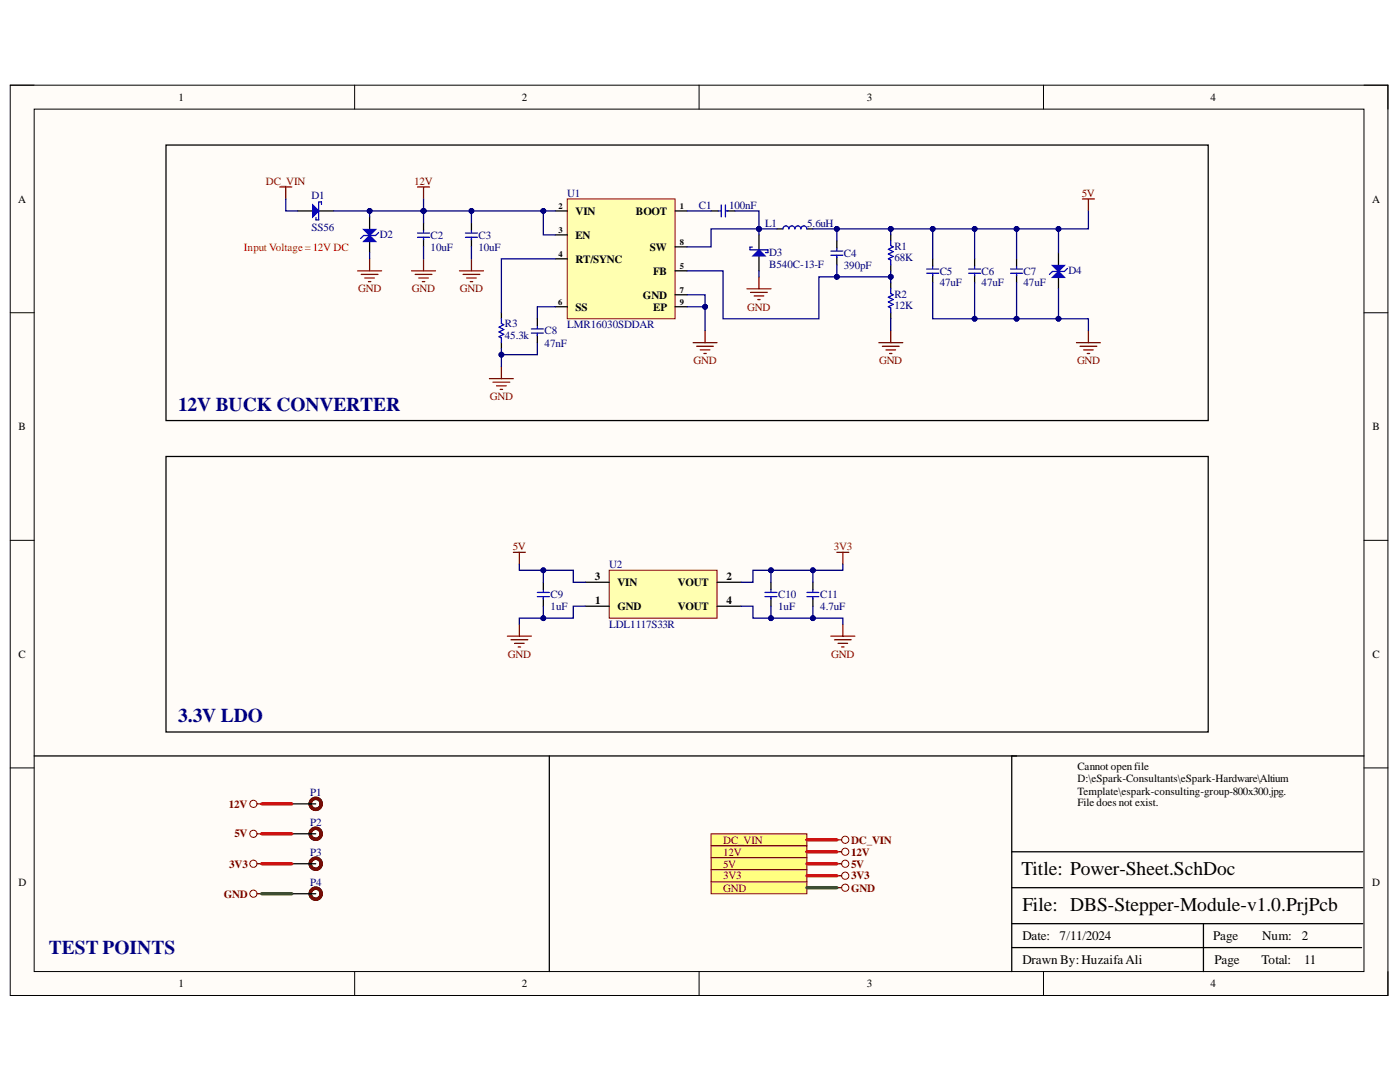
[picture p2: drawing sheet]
<svg xmlns="http://www.w3.org/2000/svg" width="279mm" height="216mm" viewBox="0 0 279 216" stroke-linecap="round" stroke-linejoin="round" font-family="sans-serif">
<defs><g id="words">
<g font-size="3.9" fill="#000080">
<text x="35.5" y="81.9">12V BUCK CONVERTER</text>
<text x="35.5" y="144.1">3.3V LDO</text>
</g>
<g font-size="3.9">
<text x="203.9" y="174.6">Title: Power-Sheet.SchDoc</text>
<text x="204" y="181.8">File: DBS-Stepper-Module-v1.0.PrjPcb</text>
</g>
<text font-size="3.9" fill="#0b0b8e" x="9.7" y="190.4">TEST POINTS</text>
<g font-size="2.6">
<text x="204" y="187.6">Date:</text>
<text x="211.5" y="187.6">7/11/2024</text>
<text x="242.1" y="187.6">Page</text>
<text x="251.9" y="187.6">Num:</text>
<text x="259.8" y="187.6">2</text>
<text x="204" y="192.4">Drawn By: HuzaifaAli</text>
<text x="242.4" y="192.4">Page</text>
<text x="251.7" y="192.4">Total:</text>
<text x="260.3" y="192.4">11</text>
</g>
<g font-size="2.2">
<text x="35.6" y="20.1">1</text>
<text x="104.1" y="20.1">2</text>
<text x="173" y="20.1">3</text>
<text x="241.6" y="20.1">4</text>
<text x="3.6" y="40.4">A</text>
<text x="273.8" y="40.4">A</text>
<text x="114.9" y="42.9">VIN</text>
<text x="114.9" y="47.6">EN</text>
<text x="126.9" y="42.9">BOOT</text>
<text x="114.9" y="52.4">RT/SYNC</text>
<text x="129.7" y="50.1">SW</text>
<text x="128.3" y="59.6">GND</text>
<text x="130.4" y="54.8">FB</text>
<text x="114.9" y="62">SS</text>
<text x="130.4" y="62">EP</text>
<text x="3.7" y="85.8">B</text>
<text x="273.9" y="85.8">B</text>
<text x="118.7" y="115.8">3</text>
<text x="123.2" y="117">VIN</text>
<text x="135.3" y="117">VOUT</text>
<text x="145" y="115.8">2</text>
<text x="118.8" y="120.5">1</text>
<text x="123.2" y="121.7">GND</text>
<text x="135.3" y="121.7">VOUT</text>
<text x="145" y="120.5">4</text>
<text x="3.7" y="131.3">C</text>
<text x="273.9" y="131.3">C</text>
<text x="215" y="153.7">Cannot openfile</text>
<text x="215" y="156.1">D:\eSpark-Consultants\eSpark-Hardware\Altium</text>
<text x="215" y="158.6">Template\espark-consulting-group-800x300.jpg.</text>
<text x="215" y="160.9">File does not exist.</text>
<text x="3.7" y="176.7">D</text>
<text x="273.8" y="176.7">D</text>
<text x="35.6" y="197">1</text>
<text x="104.1" y="197">2</text>
<text x="173" y="197">3</text>
<text x="241.6" y="197">4</text>
</g>
<g font-size="2.2" fill="#800000">
<text x="53" y="36.9">DC_VIN</text>
<text x="82.6" y="36.9">12V</text>
<text x="215.9" y="39.2">5V</text>
<text x="71.5" y="58.3">GND</text>
<text x="82.2" y="58.3">GND</text>
<text x="91.8" y="58.3">GND</text>
<text x="149.1" y="62">GND</text>
<text x="138.4" y="72.7">GND</text>
<text x="175.4" y="72.7">GND</text>
<text x="214.9" y="72.7">GND</text>
<text x="97.8" y="79.9">GND</text>
<text x="102.4" y="109.8">5V</text>
<text x="166.4" y="109.8">3V3</text>
<text x="101.3" y="131.3">GND</text>
<text x="165.9" y="131.3">GND</text>
<text x="45.7" y="161.2">12V</text>
<text x="46.8" y="167.1">5V</text>
<text x="45.8" y="173.1">3V3</text>
<text x="144.3" y="168.4">DC_VIN</text>
<text x="144.3" y="170.7">12V</text>
<text x="144.3" y="173.1">5V</text>
<text x="169.9" y="168.4">DC_VIN</text>
<text x="169.9" y="170.7">12V</text>
<text x="169.9" y="173.1">5V</text>
<text x="44.7" y="179.1">GND</text>
<text x="144.3" y="177.9">GND</text>
<text x="144.3" y="175.5">3V3</text>
<text x="169.9" y="177.9">GND</text>
<text x="169.9" y="175.5">3V3</text>
</g>
<g font-size="2.2" fill="#000080">
<text x="62.2" y="39.7">D1</text>
<text x="113.2" y="39.2">U1</text>
<text x="139.5" y="41.7">C1</text>
<text x="145.5" y="41.7">100nF</text>
<text x="62.2" y="46.1">SS56</text>
<text x="75.8" y="47.5">D2</text>
<text x="85.9" y="47.6">C2</text>
<text x="95.5" y="47.6">C3</text>
<text x="152.7" y="45.2">L1</text>
<text x="161.1" y="45.2">5.6uH</text>
<text x="85.9" y="50.1">10uF</text>
<text x="95.5" y="50.1">10uF</text>
<text x="153.5" y="51">D3</text>
<text x="153.5" y="53.4">B540C-13-F</text>
<text x="168.4" y="51.2">C4</text>
<text x="168.4" y="53.6">390pF</text>
<text x="178.5" y="49.8">R1</text>
<text x="178.5" y="52.2">68K</text>
<text x="178.5" y="59.4">R2</text>
<text x="187.5" y="54.8">C5</text>
<text x="187.5" y="57.2">47uF</text>
<text x="195.9" y="54.8">C6</text>
<text x="195.9" y="57.2">47uF</text>
<text x="204.3" y="54.8">C7</text>
<text x="204.3" y="57.2">47uF</text>
<text x="213.3" y="54.7">D4</text>
<text x="100.7" y="65.3">R3</text>
<text x="113.2" y="65.5">LMR16030SDDAR</text>
<text x="178.5" y="61.7">12K</text>
<text x="100.7" y="67.7">45.3k</text>
<text x="108.7" y="66.7">C8</text>
<text x="108.7" y="69.2">47nF</text>
<text x="121.6" y="113.4">U2</text>
<text x="109.9" y="119.3">C9</text>
<text x="155.3" y="119.3">C10</text>
<text x="163.7" y="119.3">C11</text>
<text x="109.9" y="121.7">1uF</text>
<text x="121.6" y="125.3">LDL1117S33R</text>
<text x="155.3" y="121.7">1uF</text>
<text x="163.7" y="121.7">4.7uF</text>
<text x="61.9" y="158.9">P1</text>
<text x="61.9" y="164.8">P2</text>
<text x="61.9" y="170.8">P3</text>
<text x="61.9" y="176.8">P4</text>
</g>
<text font-size="2.2" fill="#f00" x="48.6" y="50.1">Input Voltage=12V DC</text>
<g font-size="1.7">
<text x="111.5" y="41.8">2</text>
<text x="135.7" y="41.8">1</text>
<text x="111.5" y="46.5">3</text>
<text x="111.5" y="51.3">4</text>
<text x="135.7" y="53.7">5</text>
<text x="135.7" y="48.9">8</text>
<text x="135.7" y="58.5">7</text>
<text x="111.4" y="60.9">6</text>
<text x="135.7" y="60.9">9</text>
</g>
</g></defs>
<path d="M2 17h275v181.6h-275z" fill-rule="evenodd" fill="#fffcf8"/>
<path d="M2 17h275v181.6h-275z" fill="none" stroke="#000" stroke-width=".2"/>
<path d="M6.8 21.8h265.4v172.1h-265.4z" fill-rule="evenodd" fill="#fffcf8"/>
<g fill="none" stroke="#000" stroke-width=".2">
<path d="M2 17h4.8M70.8 17v4.8M139.5 17v4.8M208.3 17v4.8M272.2 17h4.8v4.8M6.8 21.8h265.4v172.1h-265.4zM2 62.4h4.8M272.2 62.4h4.8M2 107.8h4.8M272.2 107.8h4.8M2 153.2h4.8M272.2 153.2h4.8"/>
<path d="M70.8 193.9v4.7M139.5 193.9v4.7M208.3 193.9v4.7M277 193.9v4.7"/>
</g>
<path d="M272.2 150.8h-70.3v43.1M201.9 177.1h70.1M201.9 170h70.1M201.9 189.1h69.8M201.9 184.3h70.1M240.2 184.3v9.6" fill="none" stroke="#000" stroke-width=".25"/>
<path d="M113.2 39.7h21.5v23.9h-21.5z" fill-rule="evenodd" fill="#ffffb0"/>
<path d="M113.2 39.7h21.5v23.9h-21.5z" fill="none" stroke="#800000" stroke-width=".2"/>
<path d="M59.4 42.1h3M63.6 42.1h3M110.8 42.1h2.4M110.8 46.9h2.4M110.8 51.6h2.4M134.7 42.1h2.4M134.7 54h2.4M134.7 58.8h2.4M134.7 49.3h2.4M110.8 61.2h2.4M134.7 61.2h2.4" fill="none" stroke="#000" stroke-width=".25"/>
<path d="M62.4 40.9l1.2 1.2-1.2 1.2z" fill="#00f"/>
<path d="M62.4 40.9l1.2 1.2-1.2 1.2zM63.1 43.4v.5h.5M64.2 40.8v-.5h-.6v3.6M100.1 63.6v1l.4 .2-.9 .5 .9 .5-.9 .4 .9 .5-.9 .5 .5 .2v1" fill="none" stroke="#00f" stroke-width=".25"/>
<path d="M33.1 28.9h208v55h-208zM100.1 62.4v1.2M100.1 68.4v1.2M33.1 91.1h208v55h-208zM6.8 150.8h196.1M109.6 150.8v43.1M58.2 160.4h4.8M58.2 172.4h4.8M58.2 178.3h4.8" fill="none" stroke="#000" stroke-width=".25"/>
<g fill="none" stroke="#800000" stroke-width=".25">
<path d="M55.8 37.3h2.4M57 37.3v2.4M83.3 37.3h2.4M84.5 37.3v2.4M216 39.7h2.4M217.2 39.7v2.4M71.4 54h4.8M72.1 54.8h3.3M72.8 55.5h1.9M73.5 56.2h.5M73.8 51.6v2.4M91.7 54h4.8"/>
<path d="M92.4 54.8h3.4M93.1 55.5h1.9M93.8 56.2h.5M94.1 51.6v2.4M149.1 57.6h4.8M149.8 58.3h3.3M150.5 59.1h1.9M151.2 59.8h.5M151.5 55.2v2.4M97.7 75.6h4.8M98.4 76.3h3.3M99.1 77h1.9"/>
<path d="M99.8 77.7h.5M100.1 73.2v2.4M138.3 68.4h4.8M139 69.1h3.4M139.8 69.8h1.9M140.5 70.5h.4M140.7 66v2.4M175.4 68.4h4.8M176.1 69.1h3.3M176.8 69.8h1.9M177.5 70.5h.5M177.8 66v2.4"/>
<path d="M214.8 68.4h4.8M215.5 69.1h3.4M216.3 69.8h1.9M217 70.5h.5M217.2 66v2.4M51.3 160.4h.9M51.3 172.4h.9M51.3 178.3h.9"/>
</g>
<g fill="none" stroke="#5b0f00" stroke-width=".68">
<circle cx="63" cy="160.4" r="1.1"/>
<circle cx="63" cy="178.3" r="1.1"/>
<circle cx="63" cy="172.4" r="1.1"/>
</g>
<g fill="none" stroke="#800000" stroke-width=".2">
<circle cx="50.6" cy="160.4" r=".72"/>
<circle cx="50.6" cy="178.3" r=".72"/>
<circle cx="50.6" cy="172.4" r=".72"/>
</g>
<path d="M121.6 113.8h21.5v9.6h-21.5z" fill-rule="evenodd" fill="#ffffb0"/>
<path d="M121.6 113.8h21.5v9.6h-21.5z" fill="none" stroke="#800000" stroke-width=".2"/>
<g fill="none" stroke="#000" stroke-width=".25">
<path d="M151.5 46.9v3M151.5 51v3M155.1 45.7h1.1M161 45.7h1.2M108.4 116.2v1.4M108.4 119.4v1.6M116.8 116.2h4.8M143.1 116.2h4.8M153.9 116.2v1.4M153.9 119.4v1.6M162.2 116.2v1.4M162.2 119.4v1.6"/>
<path d="M116.8 121h4.8M143.1 121h4.8"/>
</g>
<g fill="none" stroke="#800000" stroke-width=".25">
<path d="M102.5 110.2h2.3M103.6 110.2v2.4M167 110.2h2.4M168.2 110.2v2.4M101.3 126.9h4.7M102 127.7h3.3M102.7 128.4h1.9M103.4 129.1h.5M103.6 124.5v2.4M165.8 126.9h4.8M166.5 127.7h3.4M167.3 128.4h1.9"/>
<path d="M168 129.1h.4M168.2 124.5v2.4"/>
</g>
<g fill="none" stroke="#00f" stroke-width=".25">
<path d="M156.2 45.7a.6 .6 0 0 1 .6-.6 .6 .6 0 0 1 .6 .6 .6 .6 0 0 1 .6-.6 .6 .6 0 0 1 .6 .6 .6 .6 0 0 1 .6-.6 .6 .6 0 0 1 .6 .6 .6 .6 0 0 1 .6-.6 .6 .6 0 0 1 .6 .6M107.2 119h2.4M107.2 118.2h2.4M108.4 117.6v.5M108.4 119v.5M152.7 119h2.4M152.7 118.2h2.4M153.9 117.6v.5M153.9 119v.5M161 119h2.4M161 118.2h2.4M162.2 117.6v.5"/>
<path d="M162.2 119v.5"/>
</g>
<path d="M150.3 51l1.2-1.1 1.2 1.1z" fill="#00f"/>
<g fill="none" stroke="#00f" stroke-width=".25">
<path d="M83.3 47.3h2.4M83.3 46.5h2.4M84.5 45.9v.5M84.5 47.3v.5M92.9 47.3h2.4M92.9 46.5h2.4M94.1 45.9v.5M94.1 47.3v.5M143.3 42.1h.5M143.9 40.9v2.4M144.8 42.1h.5M144.8 40.9v2.4"/>
<path d="M150.2 49.3h-.5v.6h3.6M150.3 51l1.2-1.1 1.2 1.1zM153.3 49.9v.5h-.5M165.8 50.9h2.4M165.8 50.1h2.4M167 49.5v.5M167 50.9v.5"/>
</g>
<path d="M73.8 43.3v2.4M73.8 48.1v2.4M84.5 44.5v1.4M84.5 47.7v1.6M94.1 44.5v1.4M94.1 47.7v1.6M141.9 42.1h1.4M145.1 42.1h1.6M167 48.1v1.4M167 51.3v1.5" fill="none" stroke="#000" stroke-width=".25"/>
<path d="M82.1 54h4.8M82.9 54.8h3.3M83.6 55.5h1.9M84.3 56.2h.5M84.5 51.6v2.4" fill="none" stroke="#800000" stroke-width=".25"/>
<path d="M72.6 48.2l1.2-1.2 1.2 1.2z" fill="#00f"/>
<path d="M72.6 48.2l1.2-1.2 1.2 1.2zM75.6 46.4l-.6 .6h-2.4l-.6 .6" fill="none" stroke="#00f" stroke-width=".25"/>
<path d="M72.6 45.8h2.4l-1.2 1.2z" fill="#00f"/>
<g fill="none" stroke="#00f" stroke-width=".25">
<path d="M72.6 45.8h2.4l-1.2 1.2zM177.8 48.1v.9l.5 .3-1 .4 1 .5-1 .5 1 .5-1 .4 .5 .3v1M177.8 57.6v1l.5 .2-1 .5 1 .5-1 .5 1 .4-1 .5 .5 .3v.9M184.9 54.5h2.4M184.9 53.7h2.4M186.1 53.1v.5M186.1 54.5v.5M193.3 54.5h2.4M193.3 53.7h2.4M194.5 53.1v.5M194.5 54.5v.5M201.7 54.5h2.4"/>
<path d="M201.7 53.7h2.4M202.9 53.1v.5M202.9 54.5v.5"/>
</g>
<path d="M177.8 46.9v1.2M177.8 52.9v1.1M177.8 56.4v1.2M186.1 51.6v1.5M186.1 54.9v1.5M194.5 51.6v1.5M194.5 54.9v1.5M202.9 51.6v1.5M202.9 54.9v1.5M211.2 50.5v2.4M211.2 55.2v2.4M177.8 62.4v1.2" fill="none" stroke="#000" stroke-width=".25"/>
<path d="M210 55.4l1.2-1.2 1.2 1.2z" fill="#00f"/>
<path d="M210 55.4l1.2-1.2 1.2 1.2zM213 53.6l-.6 .6h-2.4l-.6 .6" fill="none" stroke="#00f" stroke-width=".25"/>
<path d="M210 53h2.4l-1.2 1.2z" fill="#00f"/>
<path d="M210 53h2.4l-1.2 1.2z" fill="none" stroke="#00f" stroke-width=".25"/>
<path d="M110.8 51.6h-10.7v10.8M107.2 68.4v2.4h-7.1M110.8 61.2h-3.6v2.4" fill="none" stroke="#000080" stroke-width=".25"/>
<circle cx="100.1" cy="70.8" r=".48" fill="#000080"/>
<circle cx="100.1" cy="70.8" r=".48" fill="none" stroke="#000080" stroke-width=".2"/>
<path d="M137.1 61.2h3.6" fill="none" stroke="#000080" stroke-width=".25"/>
<circle cx="140.7" cy="61.2" r=".48" fill="#000080"/>
<circle cx="140.7" cy="61.2" r=".48" fill="none" stroke="#000080" stroke-width=".2"/>
<path d="M137.1 42.1h4.8M146.7 42.1h4.8v3.6" fill="none" stroke="#000080" stroke-width=".25"/>
<circle cx="151.5" cy="45.7" r=".48" fill="#000080"/>
<circle cx="151.5" cy="45.7" r=".48" fill="none" stroke="#000080" stroke-width=".2"/>
<path d="M151.5 45.7v1.2" fill="none" stroke="#000080" stroke-width=".25"/>
<circle cx="151.5" cy="45.7" r=".48" fill="#000080"/>
<circle cx="151.5" cy="45.7" r=".48" fill="none" stroke="#000080" stroke-width=".2"/>
<path d="M151.5 54v1.2M167 45.7v2.4" fill="none" stroke="#000080" stroke-width=".25"/>
<circle cx="167" cy="45.7" r=".48" fill="#000080"/>
<circle cx="167" cy="45.7" r=".48" fill="none" stroke="#000080" stroke-width=".2"/>
<path d="M167 52.9v2.3h10.8v-1.2" fill="none" stroke="#000080" stroke-width=".25"/>
<circle cx="177.8" cy="55.2" r=".48" fill="#000080"/>
<circle cx="177.8" cy="55.2" r=".48" fill="none" stroke="#000080" stroke-width=".2"/>
<circle cx="167" cy="55.2" r=".48" fill="#000080"/>
<circle cx="167" cy="55.2" r=".48" fill="none" stroke="#000080" stroke-width=".2"/>
<path d="M137.1 54h7.2v9.6h19.1v-8.4h3.6" fill="none" stroke="#000080" stroke-width=".25"/>
<circle cx="167" cy="55.2" r=".48" fill="#000080"/>
<circle cx="167" cy="55.2" r=".48" fill="none" stroke="#000080" stroke-width=".2"/>
<path d="M177.8 55.2v1.2" fill="none" stroke="#000080" stroke-width=".25"/>
<circle cx="177.8" cy="55.2" r=".48" fill="#000080"/>
<circle cx="177.8" cy="55.2" r=".48" fill="none" stroke="#000080" stroke-width=".2"/>
<path d="M108.4 42.1v4.8h2.4M177.8 63.6v2.4" fill="none" stroke="#000080" stroke-width=".25"/>
<circle cx="108.4" cy="42.1" r=".48" fill="#000080"/>
<circle cx="108.4" cy="42.1" r=".48" fill="none" stroke="#000080" stroke-width=".2"/>
<path d="M57 39.7v2.4h2.4M94.1 42.1v2.4" fill="none" stroke="#000080" stroke-width=".25"/>
<circle cx="94.1" cy="42.1" r=".48" fill="#000080"/>
<circle cx="94.1" cy="42.1" r=".48" fill="none" stroke="#000080" stroke-width=".2"/>
<path d="M73.8 50.5v1.1M94.1 49.3v2.3M155.1 45.7h-13.2v3.6h-4.8" fill="none" stroke="#000080" stroke-width=".25"/>
<circle cx="151.5" cy="45.7" r=".48" fill="#000080"/>
<circle cx="151.5" cy="45.7" r=".48" fill="none" stroke="#000080" stroke-width=".2"/>
<path d="M52.2 160.4h6M52.2 172.4h6" fill="none" stroke="#f00" stroke-width=".68"/>
<path d="M52.2 178.3h6" fill="none" stroke="#274e13" stroke-width=".68"/>
<path d="M103.6 112.6v1.2h10.8v2.4h2.4" fill="none" stroke="#000080" stroke-width=".25"/>
<circle cx="108.4" cy="113.8" r=".48" fill="#000080"/>
<circle cx="108.4" cy="113.8" r=".48" fill="none" stroke="#000080" stroke-width=".2"/>
<path d="M108.4 113.8v2.4" fill="none" stroke="#000080" stroke-width=".25"/>
<circle cx="108.4" cy="113.8" r=".48" fill="#000080"/>
<circle cx="108.4" cy="113.8" r=".48" fill="none" stroke="#000080" stroke-width=".2"/>
<path d="M108.4 121v2.4" fill="none" stroke="#000080" stroke-width=".25"/>
<circle cx="108.4" cy="123.4" r=".48" fill="#000080"/>
<circle cx="108.4" cy="123.4" r=".48" fill="none" stroke="#000080" stroke-width=".2"/>
<path d="M116.8 121h-2.4v2.4h-10.8v1.1" fill="none" stroke="#000080" stroke-width=".25"/>
<circle cx="108.4" cy="123.4" r=".48" fill="#000080"/>
<circle cx="108.4" cy="123.4" r=".48" fill="none" stroke="#000080" stroke-width=".2"/>
<path d="M153.9 113.8v2.4" fill="none" stroke="#000080" stroke-width=".25"/>
<circle cx="153.9" cy="113.8" r=".48" fill="#000080"/>
<circle cx="153.9" cy="113.8" r=".48" fill="none" stroke="#000080" stroke-width=".2"/>
<path d="M153.9 121v2.4" fill="none" stroke="#000080" stroke-width=".25"/>
<circle cx="153.9" cy="123.4" r=".48" fill="#000080"/>
<circle cx="153.9" cy="123.4" r=".48" fill="none" stroke="#000080" stroke-width=".2"/>
<path d="M168.2 112.6v1.2h-17.9v2.4h-2.4" fill="none" stroke="#000080" stroke-width=".25"/>
<circle cx="153.9" cy="113.8" r=".48" fill="#000080"/>
<circle cx="153.9" cy="113.8" r=".48" fill="none" stroke="#000080" stroke-width=".2"/>
<circle cx="162.2" cy="113.8" r=".48" fill="#000080"/>
<circle cx="162.2" cy="113.8" r=".48" fill="none" stroke="#000080" stroke-width=".2"/>
<path d="M147.9 121h2.4v2.4h17.9v1.1" fill="none" stroke="#000080" stroke-width=".25"/>
<circle cx="153.9" cy="123.4" r=".48" fill="#000080"/>
<circle cx="153.9" cy="123.4" r=".48" fill="none" stroke="#000080" stroke-width=".2"/>
<circle cx="162.2" cy="123.4" r=".48" fill="#000080"/>
<circle cx="162.2" cy="123.4" r=".48" fill="none" stroke="#000080" stroke-width=".2"/>
<path d="M162.2 113.8v2.4" fill="none" stroke="#000080" stroke-width=".25"/>
<circle cx="162.2" cy="113.8" r=".48" fill="#000080"/>
<circle cx="162.2" cy="113.8" r=".48" fill="none" stroke="#000080" stroke-width=".2"/>
<path d="M162.2 121v2.4" fill="none" stroke="#000080" stroke-width=".25"/>
<circle cx="162.2" cy="123.4" r=".48" fill="#000080"/>
<circle cx="162.2" cy="123.4" r=".48" fill="none" stroke="#000080" stroke-width=".2"/>
<path d="M84.5 42.1v2.4" fill="none" stroke="#000080" stroke-width=".25"/>
<circle cx="84.5" cy="42.1" r=".48" fill="#000080"/>
<circle cx="84.5" cy="42.1" r=".48" fill="none" stroke="#000080" stroke-width=".2"/>
<path d="M84.5 39.7v2.4M84.5 49.3v2.3" fill="none" stroke="#000080" stroke-width=".25"/>
<circle cx="84.5" cy="42.1" r=".48" fill="#000080"/>
<circle cx="84.5" cy="42.1" r=".48" fill="none" stroke="#000080" stroke-width=".2"/>
<path d="M194.5 45.7v5.9" fill="none" stroke="#000080" stroke-width=".25"/>
<circle cx="194.5" cy="45.7" r=".48" fill="#000080"/>
<circle cx="194.5" cy="45.7" r=".48" fill="none" stroke="#000080" stroke-width=".2"/>
<path d="M186.1 45.7v5.9" fill="none" stroke="#000080" stroke-width=".25"/>
<circle cx="186.1" cy="45.7" r=".48" fill="#000080"/>
<circle cx="186.1" cy="45.7" r=".48" fill="none" stroke="#000080" stroke-width=".2"/>
<path d="M194.5 56.4v7.2" fill="none" stroke="#000080" stroke-width=".25"/>
<circle cx="194.5" cy="63.6" r=".48" fill="#000080"/>
<circle cx="194.5" cy="63.6" r=".48" fill="none" stroke="#000080" stroke-width=".2"/>
<path d="M202.9 56.4v7.2" fill="none" stroke="#000080" stroke-width=".25"/>
<circle cx="202.9" cy="63.6" r=".48" fill="#000080"/>
<circle cx="202.9" cy="63.6" r=".48" fill="none" stroke="#000080" stroke-width=".2"/>
<path d="M202.9 45.7v5.9" fill="none" stroke="#000080" stroke-width=".25"/>
<circle cx="202.9" cy="45.7" r=".48" fill="#000080"/>
<circle cx="202.9" cy="45.7" r=".48" fill="none" stroke="#000080" stroke-width=".2"/>
<path d="M211.2 57.6v6" fill="none" stroke="#000080" stroke-width=".25"/>
<circle cx="211.2" cy="63.6" r=".48" fill="#000080"/>
<circle cx="211.2" cy="63.6" r=".48" fill="none" stroke="#000080" stroke-width=".2"/>
<path d="M211.2 45.7v4.8" fill="none" stroke="#000080" stroke-width=".25"/>
<circle cx="211.2" cy="45.7" r=".48" fill="#000080"/>
<circle cx="211.2" cy="45.7" r=".48" fill="none" stroke="#000080" stroke-width=".2"/>
<path d="M73.8 42.1v1.2" fill="none" stroke="#000080" stroke-width=".25"/>
<circle cx="73.8" cy="42.1" r=".48" fill="#000080"/>
<circle cx="73.8" cy="42.1" r=".48" fill="none" stroke="#000080" stroke-width=".2"/>
<path d="M107.2 63.6v1.4M107.2 66.8v1.6" fill="none" stroke="#000" stroke-width=".25"/>
<path d="M106 66.5h2.4M106 65.6h2.4M107.2 65v.5M107.2 66.5v.4" fill="none" stroke="#00f" stroke-width=".25"/>
<path d="M100.1 69.6v3.6" fill="none" stroke="#000080" stroke-width=".25"/>
<circle cx="100.1" cy="70.8" r=".48" fill="#000080"/>
<circle cx="100.1" cy="70.8" r=".48" fill="none" stroke="#000080" stroke-width=".2"/>
<circle cx="63" cy="166.4" r="1.1" fill="none" stroke="#5b0f00" stroke-width=".68"/>
<path d="M58.2 166.4h4.8" fill="none" stroke="#000" stroke-width=".25"/>
<circle cx="50.6" cy="166.4" r=".72" fill="none" stroke="#800000" stroke-width=".2"/>
<path d="M51.3 166.4h.9" fill="none" stroke="#800000" stroke-width=".25"/>
<path d="M52.2 166.4h6" fill="none" stroke="#f00" stroke-width=".68"/>
<path d="M141.9 175.9h19.1v2.4h-19.1z" fill-rule="evenodd" fill="#ffff80"/>
<g fill="none" stroke="#800000" stroke-width=".2">
<path d="M141.9 175.9h19.1v2.4h-19.1z"/>
<circle cx="168.7" cy="177.1" r=".72"/>
</g>
<path d="M167 177.1h1" fill="none" stroke="#800000" stroke-width=".25"/>
<path d="M141.9 166.4h19.1v2.4h-19.1z" fill-rule="evenodd" fill="#ffff80"/>
<g fill="none" stroke="#800000" stroke-width=".2">
<path d="M141.9 166.4h19.1v2.4h-19.1z"/>
<circle cx="168.7" cy="167.6" r=".72"/>
</g>
<path d="M167 167.6h1" fill="none" stroke="#800000" stroke-width=".25"/>
<path d="M141.9 168.8h19.1v2.4h-19.1z" fill-rule="evenodd" fill="#ffff80"/>
<g fill="none" stroke="#800000" stroke-width=".2">
<path d="M141.9 168.8h19.1v2.4h-19.1z"/>
<circle cx="168.7" cy="170" r=".72"/>
</g>
<path d="M167 170h1" fill="none" stroke="#800000" stroke-width=".25"/>
<path d="M141.9 171.2h19.1v2.3h-19.1z" fill-rule="evenodd" fill="#ffff80"/>
<g fill="none" stroke="#800000" stroke-width=".2">
<path d="M141.9 171.2h19.1v2.3h-19.1z"/>
<circle cx="168.7" cy="172.4" r=".72"/>
</g>
<path d="M167 172.4h1" fill="none" stroke="#800000" stroke-width=".25"/>
<path d="M161 177.1h6" fill="none" stroke="#274e13" stroke-width=".68"/>
<path d="M161 167.6h6M161 170h6M161 172.4h6" fill="none" stroke="#f00" stroke-width=".68"/>
<path d="M141.9 173.5h19.1v2.4h-19.1z" fill-rule="evenodd" fill="#ffff80"/>
<g fill="none" stroke="#800000" stroke-width=".2">
<path d="M141.9 173.5h19.1v2.4h-19.1z"/>
<circle cx="168.7" cy="174.7" r=".72"/>
</g>
<path d="M167 174.7h1" fill="none" stroke="#800000" stroke-width=".25"/>
<path d="M161 174.7h6" fill="none" stroke="#f00" stroke-width=".68"/>
<path d="M137.1 58.8h3.6v7.2" fill="none" stroke="#000080" stroke-width=".25"/>
<circle cx="140.7" cy="61.2" r=".48" fill="#000080"/>
<circle cx="140.7" cy="61.2" r=".48" fill="none" stroke="#000080" stroke-width=".2"/>
<path d="M186.1 56.4v7.2h31.1v2.4" fill="none" stroke="#000080" stroke-width=".25"/>
<circle cx="194.5" cy="63.6" r=".48" fill="#000080"/>
<circle cx="194.5" cy="63.6" r=".48" fill="none" stroke="#000080" stroke-width=".2"/>
<circle cx="202.9" cy="63.6" r=".48" fill="#000080"/>
<circle cx="202.9" cy="63.6" r=".48" fill="none" stroke="#000080" stroke-width=".2"/>
<circle cx="211.2" cy="63.6" r=".48" fill="#000080"/>
<circle cx="211.2" cy="63.6" r=".48" fill="none" stroke="#000080" stroke-width=".2"/>
<path d="M217.2 42.1v3.6h-39.4" fill="none" stroke="#000080" stroke-width=".25"/>
<circle cx="211.2" cy="45.7" r=".48" fill="#000080"/>
<circle cx="211.2" cy="45.7" r=".48" fill="none" stroke="#000080" stroke-width=".2"/>
<circle cx="202.9" cy="45.7" r=".48" fill="#000080"/>
<circle cx="202.9" cy="45.7" r=".48" fill="none" stroke="#000080" stroke-width=".2"/>
<circle cx="194.5" cy="45.7" r=".48" fill="#000080"/>
<circle cx="194.5" cy="45.7" r=".48" fill="none" stroke="#000080" stroke-width=".2"/>
<circle cx="186.1" cy="45.7" r=".48" fill="#000080"/>
<circle cx="186.1" cy="45.7" r=".48" fill="none" stroke="#000080" stroke-width=".2"/>
<circle cx="177.8" cy="45.7" r=".48" fill="#000080"/>
<circle cx="177.8" cy="45.7" r=".48" fill="none" stroke="#000080" stroke-width=".2"/>
<path d="M162.2 45.7h15.6v1.2" fill="none" stroke="#000080" stroke-width=".25"/>
<circle cx="167" cy="45.7" r=".48" fill="#000080"/>
<circle cx="167" cy="45.7" r=".48" fill="none" stroke="#000080" stroke-width=".2"/>
<circle cx="177.8" cy="45.7" r=".48" fill="#000080"/>
<circle cx="177.8" cy="45.7" r=".48" fill="none" stroke="#000080" stroke-width=".2"/>
<path d="M66.6 42.1h17.9" fill="none" stroke="#000080" stroke-width=".25"/>
<circle cx="84.5" cy="42.1" r=".48" fill="#000080"/>
<circle cx="84.5" cy="42.1" r=".48" fill="none" stroke="#000080" stroke-width=".2"/>
<circle cx="73.8" cy="42.1" r=".48" fill="#000080"/>
<circle cx="73.8" cy="42.1" r=".48" fill="none" stroke="#000080" stroke-width=".2"/>
<path d="M84.5 42.1h26.3" fill="none" stroke="#000080" stroke-width=".25"/>
<circle cx="108.4" cy="42.1" r=".48" fill="#000080"/>
<circle cx="108.4" cy="42.1" r=".48" fill="none" stroke="#000080" stroke-width=".2"/>
<circle cx="94.1" cy="42.1" r=".48" fill="#000080"/>
<circle cx="94.1" cy="42.1" r=".48" fill="none" stroke="#000080" stroke-width=".2"/>
<circle cx="84.5" cy="42.1" r=".48" fill="#000080"/>
<circle cx="84.5" cy="42.1" r=".48" fill="none" stroke="#000080" stroke-width=".2"/>
<use href="#words"/>
</svg>
